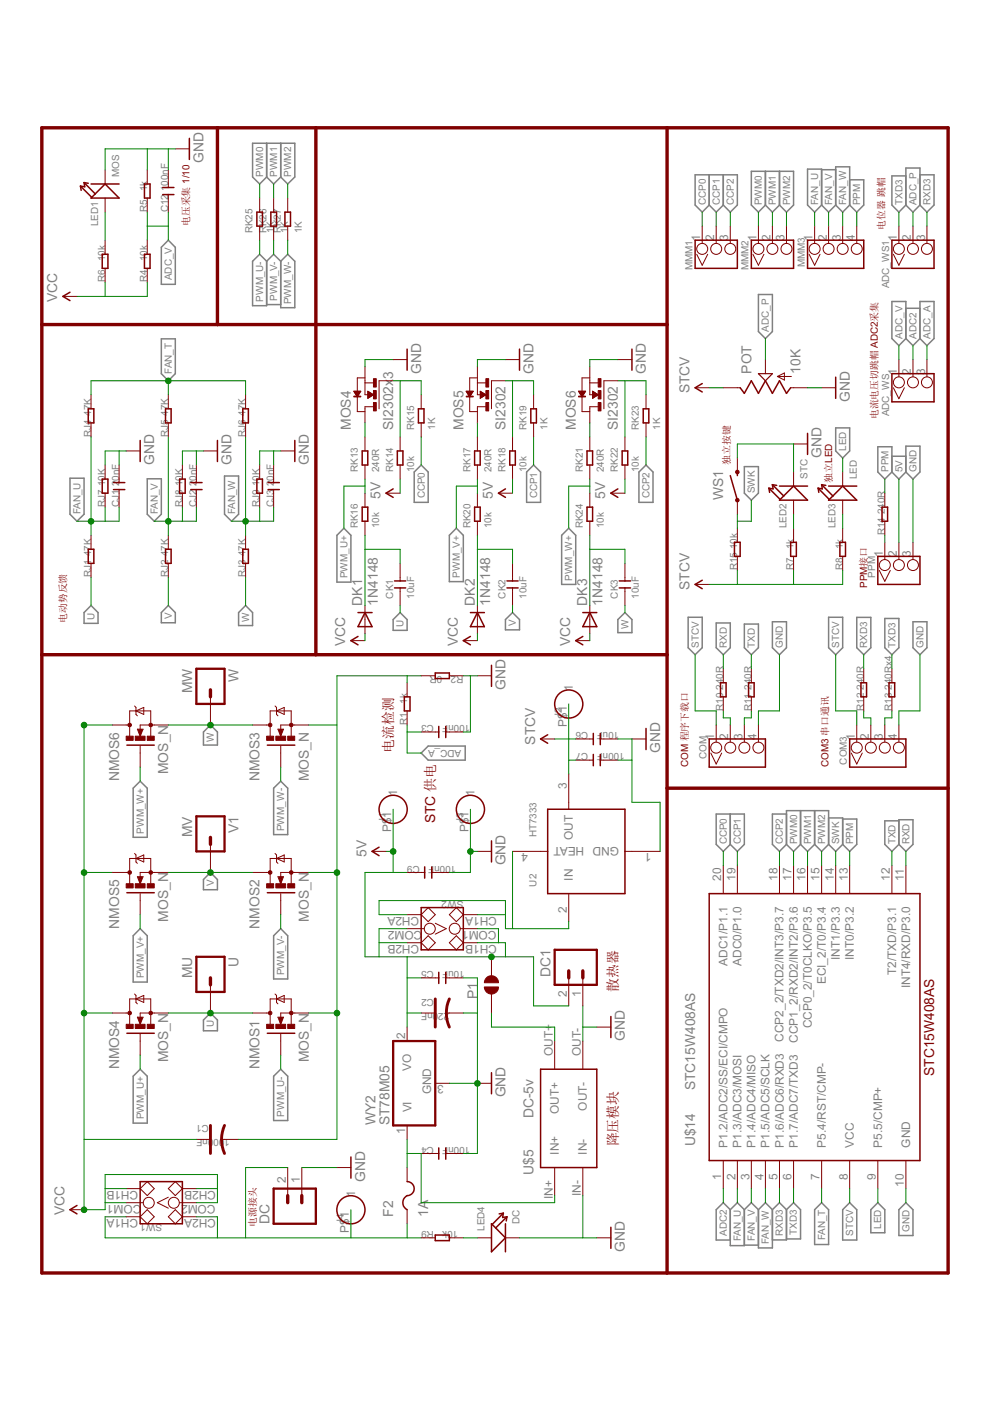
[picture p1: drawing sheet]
<svg xmlns="http://www.w3.org/2000/svg" width="210mm" height="297mm" viewBox="0 0 210 297" stroke-linecap="round" stroke-linejoin="round" font-family="sans-serif">
<defs><g id="words">
<g font-size="3.3" fill="#808080">
<text x="43.1" y="34.5" transform="rotate(-90 43.1 34.5)">GND</text>
<text x="12.2" y="64" transform="rotate(-90 12.2 64)">VCC</text>
<text x="83.3" y="80.4" transform="rotate(-90 83.3 80.4)">3</text>
<text x="89.3" y="79.2" transform="rotate(-90 89.3 79.2)">GND</text>
<text x="113.1" y="79.2" transform="rotate(-90 113.1 79.2)">GND</text>
<text x="137" y="79.2" transform="rotate(-90 137 79.2)">GND</text>
<text x="146.2" y="83.4" transform="rotate(-90 146.2 83.4)">STCV</text>
<text x="159.3" y="79.2" transform="rotate(-90 159.3 79.2)">POT</text>
<text x="169.7" y="79.2" transform="rotate(-90 169.7 79.2)">10K</text>
<text x="180.2" y="85.2" transform="rotate(-90 180.2 85.2)">GND</text>
<text x="74.4" y="91.1" transform="rotate(-90 74.4 91.1)">MOS4</text>
<text x="83.3" y="91.1" transform="rotate(-90 83.3 91.1)">SI2302x</text>
<text x="98.2" y="91.1" transform="rotate(-90 98.2 91.1)">MOS5</text>
<text x="107.2" y="91.1" transform="rotate(-90 107.2 91.1)">SI2302</text>
<text x="122.1" y="91.1" transform="rotate(-90 122.1 91.1)">MOS6</text>
<text x="131" y="91.1" transform="rotate(-90 131 91.1)">SI2302</text>
<text x="32.7" y="98.6" transform="rotate(-90 32.7 98.6)">GND</text>
<text x="49.1" y="98.6" transform="rotate(-90 49.1 98.6)">GND</text>
<text x="65.5" y="98.6" transform="rotate(-90 65.5 98.6)">GND</text>
<text x="174.2" y="97.1" transform="rotate(-90 174.2 97.1)">GND</text>
<text x="80.7" y="105.7" transform="rotate(-90 80.7 105.7)">5V</text>
<text x="104.5" y="105.7" transform="rotate(-90 104.5 105.7)">5V</text>
<text x="128.3" y="105.7" transform="rotate(-90 128.3 105.7)">5V</text>
<text x="153.3" y="106" transform="rotate(-90 153.3 106)">WS1</text>
<text x="146.2" y="125.1" transform="rotate(-90 146.2 125.1)">STCV</text>
<text x="76.8" y="128.4" transform="rotate(-90 76.8 128.4)">DK1</text>
<text x="80.1" y="128.4" transform="rotate(-90 80.1 128.4)">1N4148</text>
<text x="100.7" y="128.4" transform="rotate(-90 100.7 128.4)">DK2</text>
<text x="103.9" y="128.4" transform="rotate(-90 103.9 128.4)">1N4148</text>
<text x="124.5" y="128.4" transform="rotate(-90 124.5 128.4)">DK3</text>
<text x="127.8" y="128.4" transform="rotate(-90 127.8 128.4)">1N4148</text>
<text x="73.2" y="137" transform="rotate(-90 73.2 137)">VCC</text>
<text x="97" y="137" transform="rotate(-90 97 137)">VCC</text>
<text x="120.9" y="137" transform="rotate(-90 120.9 137)">VCC</text>
<text x="40.8" y="147" transform="rotate(-90 40.8 147)">MW</text>
<text x="50.6" y="144.6" transform="rotate(-90 50.6 144.6)">W</text>
<text x="107.2" y="146.3" transform="rotate(-90 107.2 146.3)">GND</text>
<text x="113.4" y="157.9" transform="rotate(-90 113.4 157.9)">STCV</text>
<text x="139.9" y="159.7" transform="rotate(-90 139.9 159.7)">GND</text>
<text x="25.3" y="165.6" transform="rotate(-90 25.3 165.6)">NMOS6</text>
<text x="35.7" y="164.1" transform="rotate(-90 35.7 164.1)">MOS_N</text>
<text x="55" y="165.6" transform="rotate(-90 55 165.6)">NMOS3</text>
<text x="65.5" y="165.6" transform="rotate(-90 65.5 165.6)">MOS_N</text>
<text x="40.8" y="177.5" transform="rotate(-90 40.8 177.5)">MV</text>
<text x="50.6" y="176.7" transform="rotate(-90 50.6 176.7)">V1</text>
<text x="77.7" y="181.7" transform="rotate(-90 77.7 181.7)">5V</text>
<text x="107.2" y="183.5" transform="rotate(-90 107.2 183.5)">GND</text>
<text x="25.3" y="196.9" transform="rotate(-90 25.3 196.9)">NMOS5</text>
<text x="35.7" y="195.4" transform="rotate(-90 35.7 195.4)">MOS_N</text>
<text x="55" y="196.9" transform="rotate(-90 55 196.9)">NMOS2</text>
<text x="65.5" y="195.4" transform="rotate(-90 65.5 195.4)">MOS_N</text>
<text x="40.8" y="207.4" transform="rotate(-90 40.8 207.4)">MU</text>
<text x="50.6" y="205" transform="rotate(-90 50.6 205)">U</text>
<text x="116.7" y="207.2" transform="rotate(-90 116.7 207.2)">DC1</text>
<text x="101.2" y="211.8" transform="rotate(-90 101.2 211.8)">P1</text>
<text x="132.5" y="220.7" transform="rotate(-90 132.5 220.7)">GND</text>
<text x="25.3" y="226.7" transform="rotate(-90 25.3 226.7)">NMOS4</text>
<text x="35.7" y="225.2" transform="rotate(-90 35.7 225.2)">MOS_N</text>
<text x="55" y="226.7" transform="rotate(-90 55 226.7)">NMOS1</text>
<text x="65.5" y="225.2" transform="rotate(-90 65.5 225.2)">MOS_N</text>
<text x="107.2" y="232.6" transform="rotate(-90 107.2 232.6)">GND</text>
<text x="147.4" y="231.2" transform="rotate(-90 147.4 231.2)">STC15W408AS</text>
<text x="79.6" y="238.6" transform="rotate(-90 79.6 238.6)">WY2</text>
<text x="82.6" y="238.6" transform="rotate(-90 82.6 238.6)">ST78M05</text>
<text x="113.1" y="237.1" transform="rotate(-90 113.1 237.1)">DC-5v</text>
<text x="147.4" y="243.1" transform="rotate(-90 147.4 243.1)">U$14</text>
<text x="77.4" y="250.5" transform="rotate(-90 77.4 250.5)">GND</text>
<text x="113.1" y="249" transform="rotate(-90 113.1 249)">U$5</text>
<text x="13.6" y="257.7" transform="rotate(-90 13.6 257.7)">VCC</text>
<text x="83.3" y="258" transform="rotate(-90 83.3 258)">F2</text>
<text x="90.8" y="258" transform="rotate(-90 90.8 258)">1A</text>
<text x="57.1" y="259.5" transform="rotate(-90 57.1 259.5)">DC</text>
<text x="132.5" y="265.4" transform="rotate(-90 132.5 265.4)">GND</text>
</g>
<g font-size="3.3" fill="#800000">
<text x="92.3" y="174.6" transform="rotate(-90 92.3 174.6)">STC 供电</text>
<text x="198" y="228.2" transform="rotate(-90 198 228.2)">STC15W408AS</text>
</g>
<g font-size="2.9" fill="#800000">
<text x="83.3" y="159.7" transform="rotate(-90 83.3 159.7)">电流检测</text>
<text x="131" y="210.3" transform="rotate(-90 131 210.3)">散热器</text>
<text x="131" y="243.1" transform="rotate(-90 131 243.1)">降压模块</text>
</g>
<g font-size="2.8" fill="#808080">
<text x="148.5" y="51.2" transform="rotate(-90 148.5 51.2)">1</text>
<text x="151.4" y="51.2" transform="rotate(-90 151.4 51.2)">2</text>
<text x="154.4" y="51.2" transform="rotate(-90 154.4 51.2)">3</text>
<text x="160.4" y="51.2" transform="rotate(-90 160.4 51.2)">1</text>
<text x="163.4" y="51.2" transform="rotate(-90 163.4 51.2)">2</text>
<text x="166.3" y="51.2" transform="rotate(-90 166.3 51.2)">3</text>
<text x="172.3" y="51.2" transform="rotate(-90 172.3 51.2)">1</text>
<text x="175.3" y="51.2" transform="rotate(-90 175.3 51.2)">2</text>
<text x="178.3" y="51.2" transform="rotate(-90 178.3 51.2)">3</text>
<text x="181.2" y="51.2" transform="rotate(-90 181.2 51.2)">4</text>
<text x="190.2" y="51.2" transform="rotate(-90 190.2 51.2)">1</text>
<text x="193.1" y="51.2" transform="rotate(-90 193.1 51.2)">2</text>
<text x="196.1" y="51.2" transform="rotate(-90 196.1 51.2)">3</text>
<text x="190.2" y="79.5" transform="rotate(-90 190.2 79.5)">1</text>
<text x="193.1" y="79.5" transform="rotate(-90 193.1 79.5)">2</text>
<text x="196.1" y="79.5" transform="rotate(-90 196.1 79.5)">3</text>
<text x="187.2" y="118.2" transform="rotate(-90 187.2 118.2)">1</text>
<text x="190.2" y="118.2" transform="rotate(-90 190.2 118.2)">2</text>
<text x="193.1" y="118.2" transform="rotate(-90 193.1 118.2)">3</text>
<text x="121.5" y="146.5" transform="rotate(-90 121.5 146.5)">1</text>
<text x="120.2" y="154.1" transform="rotate(-90 120.2 154.1)">P$1</text>
<text x="151.4" y="156.9" transform="rotate(-90 151.4 156.9)">1</text>
<text x="154.4" y="156.9" transform="rotate(-90 154.4 156.9)">2</text>
<text x="157.4" y="156.9" transform="rotate(-90 157.4 156.9)">3</text>
<text x="160.4" y="156.9" transform="rotate(-90 160.4 156.9)">4</text>
<text x="181.2" y="156.9" transform="rotate(-90 181.2 156.9)">1</text>
<text x="184.2" y="156.9" transform="rotate(-90 184.2 156.9)">2</text>
<text x="187.2" y="156.9" transform="rotate(-90 187.2 156.9)">3</text>
<text x="190.2" y="156.9" transform="rotate(-90 190.2 156.9)">4</text>
<text x="120.2" y="167.3" transform="rotate(-90 120.2 167.3)">3</text>
<text x="84.2" y="168.8" transform="rotate(-90 84.2 168.8)">1</text>
<text x="100.6" y="168.8" transform="rotate(-90 100.6 168.8)">1</text>
<text x="82.9" y="176.5" transform="rotate(-90 82.9 176.5)">P$1</text>
<text x="99.3" y="176.5" transform="rotate(-90 99.3 176.5)">P$1</text>
<text x="121.5" y="178.2" transform="rotate(-90 121.5 178.2)">OUT</text>
<text x="131.2" y="179.6" transform="rotate(-180 131.2 179.6)">GND HEAT</text>
<text x="111.9" y="180.9" transform="rotate(-180 111.9 180.9)">4</text>
<text x="138.1" y="180.9" transform="rotate(-180 138.1 180.9)">1</text>
<text x="121.5" y="186.7" transform="rotate(-90 121.5 186.7)">IN</text>
<text x="152.9" y="186.7" transform="rotate(-90 152.9 186.7)">20</text>
<text x="155.9" y="186.7" transform="rotate(-90 155.9 186.7)">19</text>
<text x="164.8" y="186.7" transform="rotate(-90 164.8 186.7)">18</text>
<text x="167.8" y="186.7" transform="rotate(-90 167.8 186.7)">17</text>
<text x="170.8" y="186.7" transform="rotate(-90 170.8 186.7)">16</text>
<text x="173.8" y="186.7" transform="rotate(-90 173.8 186.7)">15</text>
<text x="176.8" y="186.7" transform="rotate(-90 176.8 186.7)">14</text>
<text x="179.7" y="186.7" transform="rotate(-90 179.7 186.7)">13</text>
<text x="188.7" y="186.7" transform="rotate(-90 188.7 186.7)">12</text>
<text x="191.7" y="186.7" transform="rotate(-90 191.7 186.7)">11</text>
<text x="88.9" y="194.3" transform="rotate(-180 88.9 194.3)">CH2A</text>
<text x="89.5" y="197.3" transform="rotate(-180 89.5 197.3)">COM2</text>
<text x="105.3" y="197.3" transform="rotate(-180 105.3 197.3)">COM1</text>
<text x="105.4" y="194.3" transform="rotate(-180 105.4 194.3)">CH1A</text>
<text x="120.2" y="193.6" transform="rotate(-90 120.2 193.6)">2</text>
<text x="88.9" y="200.3" transform="rotate(-180 88.9 200.3)">CH2B</text>
<text x="105.4" y="200.3" transform="rotate(-180 105.4 200.3)">CH1B</text>
<text x="178.1" y="203.5" transform="rotate(-90 178.1 203.5)">INT1/P3.3</text>
<text x="181" y="203.5" transform="rotate(-90 181 203.5)">INT0/P3.2</text>
<text x="154.2" y="204.8" transform="rotate(-90 154.2 204.8)">ADC1/P1.1</text>
<text x="157.2" y="204.8" transform="rotate(-90 157.2 204.8)">ADC0/P1.0</text>
<text x="175.1" y="208.7" transform="rotate(-90 175.1 208.7)">ECI_2/T0/P3.4</text>
<text x="190" y="206.7" transform="rotate(-90 190 206.7)">T2/TXD/P3.1</text>
<text x="193" y="209.5" transform="rotate(-90 193 209.5)">INT4/RXD/P3.0</text>
<text x="120.2" y="211.5" transform="rotate(-90 120.2 211.5)">2</text>
<text x="123.1" y="211.5" transform="rotate(-90 123.1 211.5)">1</text>
<text x="85.9" y="220.3" transform="rotate(-90 85.9 220.3)">2</text>
<text x="166.1" y="220.9" transform="rotate(-90 166.1 220.9)">CCP2_2/TXD2/INT3/P3.7</text>
<text x="169.1" y="221.1" transform="rotate(-90 169.1 221.1)">CCP1_2/RXD2/INT2/P3.6</text>
<text x="172.1" y="218.1" transform="rotate(-90 172.1 218.1)">CCP0_2/T0CLKO/P3.5</text>
<text x="87.2" y="227.1" transform="rotate(-90 87.2 227.1)">VO</text>
<text x="117.2" y="224" transform="rotate(-90 117.2 224)">OUT+</text>
<text x="123.1" y="224" transform="rotate(-90 123.1 224)">OUT-</text>
<text x="91.4" y="232.1" transform="rotate(-90 91.4 232.1)">GND</text>
<text x="94.1" y="230.1" transform="rotate(-180 94.1 230.1)">3</text>
<text x="87.2" y="235.9" transform="rotate(-90 87.2 235.9)">VI</text>
<text x="118.5" y="236.2" transform="rotate(-90 118.5 236.2)">OUT+</text>
<text x="124.4" y="235.5" transform="rotate(-90 124.4 235.5)">OUT-</text>
<text x="85.9" y="240.4" transform="rotate(-90 85.9 240.4)">1</text>
<text x="118.5" y="244.8" transform="rotate(-90 118.5 244.8)">IN+</text>
<text x="124.5" y="244.8" transform="rotate(-90 124.5 244.8)">IN-</text>
<text x="154.2" y="243.3" transform="rotate(-90 154.2 243.3)">P1.2/ADC2/SS/ECI/CMPO</text>
<text x="157.2" y="243.3" transform="rotate(-90 157.2 243.3)">P1.3/ADC3/MOSI</text>
<text x="160.2" y="243.3" transform="rotate(-90 160.2 243.3)">P1.4/ADC4/MISO</text>
<text x="163.2" y="243.3" transform="rotate(-90 163.2 243.3)">P1.5/ADC5/SCLK</text>
<text x="166.2" y="243.3" transform="rotate(-90 166.2 243.3)">P1.6/ADC6/RXD3</text>
<text x="169.1" y="243.3" transform="rotate(-90 169.1 243.3)">P1.7/ADC7/TXD3</text>
<text x="175.1" y="243.3" transform="rotate(-90 175.1 243.3)">P5.4/RST/CMP-</text>
<text x="181.1" y="243.3" transform="rotate(-90 181.1 243.3)">VCC</text>
<text x="187" y="243.3" transform="rotate(-90 187 243.3)">P5.5/CMP+</text>
<text x="193" y="243.3" transform="rotate(-90 193 243.3)">GND</text>
<text x="60.6" y="250.8" transform="rotate(-90 60.6 250.8)">2</text>
<text x="63.6" y="250.8" transform="rotate(-90 63.6 250.8)">1</text>
<text x="152.9" y="250.2" transform="rotate(-90 152.9 250.2)">1</text>
<text x="155.9" y="250.2" transform="rotate(-90 155.9 250.2)">2</text>
<text x="158.9" y="250.2" transform="rotate(-90 158.9 250.2)">3</text>
<text x="161.9" y="250.2" transform="rotate(-90 161.9 250.2)">4</text>
<text x="164.8" y="250.2" transform="rotate(-90 164.8 250.2)">5</text>
<text x="167.8" y="250.2" transform="rotate(-90 167.8 250.2)">6</text>
<text x="173.8" y="250.2" transform="rotate(-90 173.8 250.2)">7</text>
<text x="179.7" y="250.2" transform="rotate(-90 179.7 250.2)">8</text>
<text x="185.7" y="250.2" transform="rotate(-90 185.7 250.2)">9</text>
<text x="191.7" y="251.6" transform="rotate(-90 191.7 251.6)">10</text>
<text x="29.3" y="252.4" transform="rotate(-180 29.3 252.4)">CH1B</text>
<text x="30" y="255.4" transform="rotate(-180 30 255.4)">COM1</text>
<text x="45.7" y="255.4" transform="rotate(-180 45.7 255.4)">COM2</text>
<text x="45.8" y="252.4" transform="rotate(-180 45.8 252.4)">CH2B</text>
<text x="75.3" y="253.7" transform="rotate(-90 75.3 253.7)">1</text>
<text x="117.2" y="254.3" transform="rotate(-90 117.2 254.3)">IN+</text>
<text x="123.1" y="253.6" transform="rotate(-90 123.1 253.6)">IN-</text>
<text x="29.3" y="258.4" transform="rotate(-180 29.3 258.4)">CH1A</text>
<text x="45.8" y="258.4" transform="rotate(-180 45.8 258.4)">CH2A</text>
<text x="74" y="261.4" transform="rotate(-90 74 261.4)">P$1</text>
</g>
<g font-size="2.3" fill="#808080">
<text x="25.3" y="37.5" transform="rotate(-90 25.3 37.5)">MOS</text>
<text x="31.2" y="40.5" transform="rotate(-90 31.2 40.5)">1k</text>
<text x="35.7" y="40.5" transform="rotate(-90 35.7 40.5)">100nF</text>
<text x="55.8" y="37.5" transform="rotate(-90 55.8 37.5)">PWM0</text>
<text x="58.8" y="37.5" transform="rotate(-90 58.8 37.5)">PWM1</text>
<text x="61.8" y="37.5" transform="rotate(-90 61.8 37.5)">PWM2</text>
<text x="20.8" y="48" transform="rotate(-90 20.8 48)">LED1</text>
<text x="31.2" y="45" transform="rotate(-90 31.2 45)">R5</text>
<text x="35.7" y="45" transform="rotate(-90 35.7 45)">C12</text>
<text x="149.6" y="43.5" transform="rotate(-90 149.6 43.5)">CCP0</text>
<text x="152.6" y="43.5" transform="rotate(-90 152.6 43.5)">CCP1</text>
<text x="155.6" y="43.5" transform="rotate(-90 155.6 43.5)">CCP2</text>
<text x="161.5" y="43.5" transform="rotate(-90 161.5 43.5)">PWM0</text>
<text x="164.5" y="43.5" transform="rotate(-90 164.5 43.5)">PWM1</text>
<text x="167.5" y="43.5" transform="rotate(-90 167.5 43.5)">PWM2</text>
<text x="173.5" y="43.5" transform="rotate(-90 173.5 43.5)">FAN_U</text>
<text x="176.4" y="43.5" transform="rotate(-90 176.4 43.5)">FAN_V</text>
<text x="179.4" y="43.5" transform="rotate(-90 179.4 43.5)">FAN_W</text>
<text x="182.4" y="43.5" transform="rotate(-90 182.4 43.5)">PPM</text>
<text x="191.3" y="43.5" transform="rotate(-90 191.3 43.5)">TXD3</text>
<text x="194.3" y="43.5" transform="rotate(-90 194.3 43.5)">ADC_P</text>
<text x="197.3" y="43.5" transform="rotate(-90 197.3 43.5)">RXD3</text>
<text x="53.6" y="49.4" transform="rotate(-90 53.6 49.4)">RK25</text>
<text x="56.5" y="49.4" transform="rotate(-90 56.5 49.4)">RK26</text>
<text x="58" y="49.4" transform="rotate(-90 58 49.4)">1K</text>
<text x="59.5" y="49.4" transform="rotate(-90 59.5 49.4)">RK27</text>
<text x="61" y="49.4" transform="rotate(-90 61 49.4)">1K</text>
<text x="64" y="49.4" transform="rotate(-90 64 49.4)">1K</text>
<text x="22.3" y="59.9" transform="rotate(-90 22.3 59.9)">R6</text>
<text x="22.3" y="55.4" transform="rotate(-90 22.3 55.4)">10k</text>
<text x="31.2" y="59.9" transform="rotate(-90 31.2 59.9)">R4</text>
<text x="31.2" y="55.4" transform="rotate(-90 31.2 55.4)">10k</text>
<text x="36.4" y="59.4" transform="rotate(-90 36.4 59.4)">ADC_V</text>
<text x="146.8" y="57.2" transform="rotate(-90 146.8 57.2)">MMM1</text>
<text x="158.7" y="57.2" transform="rotate(-90 158.7 57.2)">MMM2</text>
<text x="170.6" y="56.6" transform="rotate(-90 170.6 56.6)">MMM3</text>
<text x="55.8" y="64" transform="rotate(-90 55.8 64)">PWM_U-</text>
<text x="58.8" y="63.8" transform="rotate(-90 58.8 63.8)">PWM_V-</text>
<text x="61.7" y="64.5" transform="rotate(-90 61.7 64.5)">PWM_W-</text>
<text x="188.5" y="61.2" transform="rotate(-90 188.5 61.2)">ADC_WS1</text>
<text x="163" y="70.3" transform="rotate(-90 163 70.3)">ADC_P</text>
<text x="191.3" y="71.8" transform="rotate(-90 191.3 71.8)">ADC_V</text>
<text x="194.3" y="71.8" transform="rotate(-90 194.3 71.8)">ADC2</text>
<text x="197.3" y="71.8" transform="rotate(-90 197.3 71.8)">ADC_A</text>
<text x="36.4" y="79.2" transform="rotate(-90 36.4 79.2)">FAN_T</text>
<text x="19.3" y="88.2" transform="rotate(-90 19.3 88.2)">47K</text>
<text x="35.7" y="88.2" transform="rotate(-90 35.7 88.2)">47K</text>
<text x="52.1" y="88.2" transform="rotate(-90 52.1 88.2)">47K</text>
<text x="188.5" y="88.3" transform="rotate(-90 188.5 88.3)">ADC_WS</text>
<text x="19.3" y="92.6" transform="rotate(-90 19.3 92.6)">RJ4</text>
<text x="35.7" y="92.6" transform="rotate(-90 35.7 92.6)">RJ5</text>
<text x="52.1" y="92.6" transform="rotate(-90 52.1 92.6)">RJ6</text>
<text x="87.8" y="91.1" transform="rotate(-90 87.8 91.1)">RK15</text>
<text x="92.3" y="91.1" transform="rotate(-90 92.3 91.1)">1K</text>
<text x="111.6" y="91.1" transform="rotate(-90 111.6 91.1)">RK19</text>
<text x="116.1" y="91.1" transform="rotate(-90 116.1 91.1)">1K</text>
<text x="135.5" y="91.1" transform="rotate(-90 135.5 91.1)">RK23</text>
<text x="139.9" y="91.1" transform="rotate(-90 139.9 91.1)">1K</text>
<text x="179.4" y="95.6" transform="rotate(-90 179.4 95.6)">LED</text>
<text x="75.9" y="100.1" transform="rotate(-90 75.9 100.1)">RK13</text>
<text x="80.4" y="100.1" transform="rotate(-90 80.4 100.1)">240R</text>
<text x="83.3" y="100.1" transform="rotate(-90 83.3 100.1)">RK14</text>
<text x="87.8" y="100.1" transform="rotate(-90 87.8 100.1)">10k</text>
<text x="99.7" y="100.1" transform="rotate(-90 99.7 100.1)">RK17</text>
<text x="104.2" y="100.1" transform="rotate(-90 104.2 100.1)">240R</text>
<text x="107.2" y="100.1" transform="rotate(-90 107.2 100.1)">RK18</text>
<text x="111.6" y="100.1" transform="rotate(-90 111.6 100.1)">10k</text>
<text x="123.6" y="100.1" transform="rotate(-90 123.6 100.1)">RK21</text>
<text x="128" y="100.1" transform="rotate(-90 128 100.1)">240R</text>
<text x="131" y="100.1" transform="rotate(-90 131 100.1)">RK22</text>
<text x="135.5" y="100.1" transform="rotate(-90 135.5 100.1)">10k</text>
<text x="171.2" y="101.6" transform="rotate(-90 171.2 101.6)">STC</text>
<text x="181.6" y="101.6" transform="rotate(-90 181.6 101.6)">LED</text>
<text x="188.4" y="100.1" transform="rotate(-90 188.4 100.1)">PPM</text>
<text x="191.3" y="100.1" transform="rotate(-90 191.3 100.1)">5V</text>
<text x="194.3" y="100.1" transform="rotate(-90 194.3 100.1)">GND</text>
<text x="22.3" y="107.5" transform="rotate(-90 22.3 107.5)">RJ7</text>
<text x="22.3" y="103.1" transform="rotate(-90 22.3 103.1)">10K</text>
<text x="25.3" y="107.5" transform="rotate(-90 25.3 107.5)">CJ1</text>
<text x="25.3" y="103.1" transform="rotate(-90 25.3 103.1)">20nF</text>
<text x="38.7" y="107.5" transform="rotate(-90 38.7 107.5)">RJ8</text>
<text x="38.7" y="103.1" transform="rotate(-90 38.7 103.1)">10K</text>
<text x="41.6" y="107.5" transform="rotate(-90 41.6 107.5)">CJ2</text>
<text x="41.6" y="103.1" transform="rotate(-90 41.6 103.1)">20nF</text>
<text x="55" y="107.5" transform="rotate(-90 55 107.5)">RJ9</text>
<text x="55" y="103.1" transform="rotate(-90 55 103.1)">10K</text>
<text x="58" y="107.5" transform="rotate(-90 58 107.5)">CJ3</text>
<text x="58" y="103.1" transform="rotate(-90 58 103.1)">20nF</text>
<text x="90" y="105.7" transform="rotate(-90 90 105.7)">CCP0</text>
<text x="113.9" y="105.7" transform="rotate(-90 113.9 105.7)">CCP1</text>
<text x="137.7" y="105.7" transform="rotate(-90 137.7 105.7)">CCP2</text>
<text x="160.1" y="104.6" transform="rotate(-90 160.1 104.6)">SWK</text>
<text x="17.1" y="109" transform="rotate(-90 17.1 109)">FAN_U</text>
<text x="33.5" y="109" transform="rotate(-90 33.5 109)">FAN_V</text>
<text x="49.8" y="109" transform="rotate(-90 49.8 109)">FAN_W</text>
<text x="75.9" y="112" transform="rotate(-90 75.9 112)">RK16</text>
<text x="80.4" y="112" transform="rotate(-90 80.4 112)">10k</text>
<text x="99.7" y="112" transform="rotate(-90 99.7 112)">RK20</text>
<text x="104.2" y="112" transform="rotate(-90 104.2 112)">10k</text>
<text x="123.6" y="112" transform="rotate(-90 123.6 112)">RK24</text>
<text x="128" y="112" transform="rotate(-90 128 112)">10k</text>
<text x="166.8" y="112" transform="rotate(-90 166.8 112)">LED2</text>
<text x="177.2" y="112" transform="rotate(-90 177.2 112)">LED3</text>
<text x="187.6" y="113.5" transform="rotate(-90 187.6 113.5)">R14</text>
<text x="187.6" y="109" transform="rotate(-90 187.6 109)">240R</text>
<text x="19.3" y="118" transform="rotate(-90 19.3 118)">47K</text>
<text x="35.7" y="118" transform="rotate(-90 35.7 118)">47K</text>
<text x="52.1" y="118" transform="rotate(-90 52.1 118)">47K</text>
<text x="156.3" y="116.5" transform="rotate(-90 156.3 116.5)">10k</text>
<text x="168.2" y="116.5" transform="rotate(-90 168.2 116.5)">1k</text>
<text x="178.7" y="116.5" transform="rotate(-90 178.7 116.5)">1k</text>
<text x="19.3" y="122.4" transform="rotate(-90 19.3 122.4)">RJ1</text>
<text x="35.7" y="122.4" transform="rotate(-90 35.7 122.4)">RJ2</text>
<text x="52.1" y="122.4" transform="rotate(-90 52.1 122.4)">RJ3</text>
<text x="73.7" y="122.6" transform="rotate(-90 73.7 122.6)">PWM_U+</text>
<text x="97.5" y="122.5" transform="rotate(-90 97.5 122.5)">PWM_V+</text>
<text x="121.3" y="123.2" transform="rotate(-90 121.3 123.2)">PWM_W+</text>
<text x="156.3" y="120.9" transform="rotate(-90 156.3 120.9)">R15</text>
<text x="168.2" y="120.9" transform="rotate(-90 168.2 120.9)">R7</text>
<text x="178.7" y="120.9" transform="rotate(-90 178.7 120.9)">R8</text>
<text x="185.5" y="122.5" transform="rotate(-90 185.5 122.5)">PPM</text>
<text x="20" y="131.4" transform="rotate(-90 20 131.4)">U</text>
<text x="36.4" y="131.3" transform="rotate(-90 36.4 131.3)">V</text>
<text x="52.8" y="132" transform="rotate(-90 52.8 132)">W</text>
<text x="83.3" y="126.9" transform="rotate(-90 83.3 126.9)">CK1</text>
<text x="87.8" y="126.9" transform="rotate(-90 87.8 126.9)">10uF</text>
<text x="107.2" y="126.9" transform="rotate(-90 107.2 126.9)">CK2</text>
<text x="111.6" y="126.9" transform="rotate(-90 111.6 126.9)">10uF</text>
<text x="131" y="126.9" transform="rotate(-90 131 126.9)">CK3</text>
<text x="135.5" y="126.9" transform="rotate(-90 135.5 126.9)">10uF</text>
<text x="85.6" y="132.9" transform="rotate(-90 85.6 132.9)">U</text>
<text x="109.4" y="132.8" transform="rotate(-90 109.4 132.8)">V</text>
<text x="133.2" y="133.5" transform="rotate(-90 133.2 133.5)">W</text>
<text x="148.1" y="137.3" transform="rotate(-90 148.1 137.3)">STCV</text>
<text x="154.1" y="137.3" transform="rotate(-90 154.1 137.3)">RXD</text>
<text x="160.1" y="137.3" transform="rotate(-90 160.1 137.3)">TXD</text>
<text x="166" y="137.3" transform="rotate(-90 166 137.3)">GND</text>
<text x="177.9" y="137.3" transform="rotate(-90 177.9 137.3)">STCV</text>
<text x="183.9" y="137.3" transform="rotate(-90 183.9 137.3)">RXD3</text>
<text x="189.8" y="137.3" transform="rotate(-90 189.8 137.3)">TXD3</text>
<text x="195.8" y="137.3" transform="rotate(-90 195.8 137.3)">GND</text>
<text x="93.8" y="143.3" transform="rotate(-180 93.8 143.3)">0R</text>
<text x="98.2" y="143.3" transform="rotate(-180 98.2 143.3)">R2</text>
<text x="86.3" y="149.2" transform="rotate(-90 86.3 149.2)">1k</text>
<text x="153.3" y="146.3" transform="rotate(-90 153.3 146.3)">240R</text>
<text x="159.3" y="146.3" transform="rotate(-90 159.3 146.3)">240R</text>
<text x="183.1" y="146.3" transform="rotate(-90 183.1 146.3)">240R</text>
<text x="189.1" y="146.3" transform="rotate(-90 189.1 146.3)">240Rx4</text>
<text x="86.3" y="153.7" transform="rotate(-90 86.3 153.7)">R1</text>
<text x="92" y="153.7" transform="rotate(-180 92 153.7)">C3</text>
<text x="99.7" y="153.7" transform="rotate(-180 99.7 153.7)">100nF</text>
<text x="119.1" y="152.2" transform="rotate(-90 119.1 152.2)">J2</text>
<text x="124.7" y="155.2" transform="rotate(-180 124.7 155.2)">C6</text>
<text x="131.3" y="155.2" transform="rotate(-180 131.3 155.2)">10uF</text>
<text x="153.3" y="150.7" transform="rotate(-90 153.3 150.7)">R10</text>
<text x="159.3" y="150.7" transform="rotate(-90 159.3 150.7)">R11</text>
<text x="183.1" y="150.7" transform="rotate(-90 183.1 150.7)">R12</text>
<text x="189.1" y="150.7" transform="rotate(-90 189.1 150.7)">R13</text>
<text x="45.4" y="157.3" transform="rotate(-90 45.4 157.3)">W</text>
<text x="97.8" y="158.9" transform="rotate(-180 97.8 158.9)">ADC_A</text>
<text x="124.7" y="159.7" transform="rotate(-180 124.7 159.7)">C7</text>
<text x="132.5" y="159.7" transform="rotate(-180 132.5 159.7)">100nF</text>
<text x="149.8" y="160.9" transform="rotate(-90 149.8 160.9)">COM</text>
<text x="179.6" y="162.1" transform="rotate(-90 179.6 162.1)">COM3</text>
<text x="30.5" y="176.8" transform="rotate(-90 30.5 176.8)">PWM_W+</text>
<text x="60.3" y="176.2" transform="rotate(-90 60.3 176.2)">PWM_W-</text>
<text x="81.9" y="174.6" transform="rotate(-90 81.9 174.6)">J1</text>
<text x="98.2" y="174.6" transform="rotate(-90 98.2 174.6)">J3</text>
<text x="113.7" y="177.5" transform="rotate(-90 113.7 177.5)">HT7333</text>
<text x="154.1" y="179" transform="rotate(-90 154.1 179)">CCP0</text>
<text x="157.1" y="179" transform="rotate(-90 157.1 179)">CCP1</text>
<text x="166" y="179" transform="rotate(-90 166 179)">CCP2</text>
<text x="169" y="179" transform="rotate(-90 169 179)">PWM0</text>
<text x="172" y="179" transform="rotate(-90 172 179)">PWM1</text>
<text x="174.9" y="179" transform="rotate(-90 174.9 179)">PWM2</text>
<text x="177.9" y="179" transform="rotate(-90 177.9 179)">SWK</text>
<text x="180.9" y="179" transform="rotate(-90 180.9 179)">PPM</text>
<text x="189.8" y="179" transform="rotate(-90 189.8 179)">TXD</text>
<text x="192.8" y="179" transform="rotate(-90 192.8 179)">RXD</text>
<text x="89" y="183.5" transform="rotate(-180 89 183.5)">C9</text>
<text x="96.7" y="183.5" transform="rotate(-180 96.7 183.5)">100nF</text>
<text x="45.4" y="187.9" transform="rotate(-90 45.4 187.9)">V</text>
<text x="98.2" y="191" transform="rotate(-180 98.2 191)">SW2</text>
<text x="113.7" y="188" transform="rotate(-90 113.7 188)">U2</text>
<text x="30.5" y="207.4" transform="rotate(-90 30.5 207.4)">PWM_V+</text>
<text x="60.3" y="206.8" transform="rotate(-90 60.3 206.8)">PWM_V-</text>
<text x="92" y="205.8" transform="rotate(-180 92 205.8)">C5</text>
<text x="98.5" y="205.8" transform="rotate(-180 98.5 205.8)">10uF</text>
<text x="91.7" y="214.8" transform="rotate(-180 91.7 214.8)">nF</text>
<text x="92" y="211.8" transform="rotate(-180 92 211.8)">C2</text>
<text x="95.2" y="214.8" transform="rotate(-180 95.2 214.8)">220</text>
<text x="45.4" y="217.8" transform="rotate(-90 45.4 217.8)">U</text>
<text x="30.5" y="237.3" transform="rotate(-90 30.5 237.3)">PWM_U+</text>
<text x="44.3" y="238.6" transform="rotate(-180 44.3 238.6)">C1</text>
<text x="60.3" y="236.8" transform="rotate(-90 60.3 236.8)">PWM_U-</text>
<text x="44.1" y="241.6" transform="rotate(-180 44.1 241.6)">nF</text>
<text x="48.7" y="241.6" transform="rotate(-180 48.7 241.6)">1000</text>
<text x="92" y="243.1" transform="rotate(-180 92 243.1)">C4</text>
<text x="99.7" y="243.1" transform="rotate(-180 99.7 243.1)">100nF</text>
<text x="34.4" y="259.5" transform="rotate(-180 34.4 259.5)">SW1</text>
<text x="72.9" y="259.5" transform="rotate(-90 72.9 259.5)">J4</text>
<text x="92" y="261" transform="rotate(-180 92 261)">R9</text>
<text x="97.2" y="261" transform="rotate(-180 97.2 261)">10k</text>
<text x="102.7" y="260.9" transform="rotate(-90 102.7 260.9)">LED4</text>
<text x="110.2" y="259.5" transform="rotate(-90 110.2 259.5)">DC</text>
<text x="154.1" y="262" transform="rotate(-90 154.1 262)">ADC2</text>
<text x="157.1" y="263.2" transform="rotate(-90 157.1 263.2)">FAN_U</text>
<text x="160" y="263.1" transform="rotate(-90 160 263.1)">FAN_V</text>
<text x="163" y="263.8" transform="rotate(-90 163 263.8)">FAN_W</text>
<text x="166" y="262" transform="rotate(-90 166 262)">RXD3</text>
<text x="169" y="261.8" transform="rotate(-90 169 261.8)">TXD3</text>
<text x="174.9" y="263" transform="rotate(-90 174.9 263)">FAN_T</text>
<text x="180.9" y="262.1" transform="rotate(-90 180.9 262.1)">STCV</text>
<text x="186.9" y="260.5" transform="rotate(-90 186.9 260.5)">LED</text>
<text x="192.8" y="261.1" transform="rotate(-90 192.8 261.1)">GND</text>
</g>
<g font-size="2.3" fill="#800000">
<text x="183.9" y="124.7" transform="rotate(-90 183.9 124.7)">PPM</text>
<text x="145.9" y="162.6" transform="rotate(-90 145.9 162.6)">COM</text>
<text x="175.7" y="162.6" transform="rotate(-90 175.7 162.6)">COM3</text>
</g>
<g font-size="2.1" fill="#800000">
<text x="40.2" y="48" transform="rotate(-90 40.2 48)">电压采集 1/10</text>
<text x="187.6" y="48.7" transform="rotate(-90 187.6 48.7)">电位器 跳帽</text>
<text x="186.1" y="88.9" transform="rotate(-90 186.1 88.9)">电流电压切跳帽 ADC2采集</text>
<text x="154.8" y="98.6" transform="rotate(-90 154.8 98.6)">独立按键</text>
<text x="176.4" y="102.3" transform="rotate(-90 176.4 102.3)">独立LED</text>
<text x="183.9" y="120.2" transform="rotate(-90 183.9 120.2)">接口</text>
<text x="14.1" y="132.1" transform="rotate(-90 14.1 132.1)">电动势反馈</text>
<text x="145.9" y="157.2" transform="rotate(-90 145.9 157.2)">程序下载口</text>
<text x="175.7" y="156" transform="rotate(-90 175.7 156)">串口通讯</text>
<text x="54.3" y="260.1" transform="rotate(-90 54.3 260.1)">电源接头</text>
</g>
</g></defs>
<g fill="none" stroke="#808080" stroke-width=".32">
<path d="M56.5 37.5l-1.4 1.5-1.5-1.5v-7.1h8.9v7.1l-1.5 1.5-1.5-1.5M56.5 30.4v7.1M56.5 37.5l1.5 1.5 1.5-1.5M59.5 30.4v7.1M150.4 37.1v6.4M153.4 37.1v6.4M162.3 36.3v7.2M165.3 36.3v7.2M171.2 35.9h3v7.6l-1.5 1.5-1.5-1.5zM174.2 36h3M180.1 38.1h3v5.4l-1.4 1.5-1.6-1.5M192.1 37.3h-3v6.2l1.5 1.5 1.5-1.5"/>
<path d="M195.1 37.1h2.9v6.4l-1.5 1.5-1.4-1.5M35.7 50.9l1.5 1.5v7.9h-3v-7.9zM53.6 55.4l1.5-1.5 1.4 1.5v9.4h-2.9zM56.5 55.4l1.5-1.5 1.5 1.5M59.5 55.4l1.5-1.5 1.5 1.5v9.8h-3zM150.4 43.5l-1.5 1.5-1.5-1.5v-6.4h8.9v6.4l-1.5 1.5-1.4-1.5M150.4 43.5l1.4 1.5 1.6-1.5M162.3 43.5l-1.5 1.5-1.5-1.5v-7.2h9v7.2l-1.5 1.5-1.5-1.5M162.3 43.5l1.5 1.5 1.5-1.5M174.2 43.5l1.5 1.5 1.5-1.5M177.2 43.5l1.5 1.5 1.4-1.5M177.2 43.5v-8.1h2.9v8.1"/>
<path d="M192.1 43.5v-7.9h3v7.9M192.1 43.5l1.5 1.5 1.5-1.5M34.2 71.8h3v7.4l-1.5 1.5-1.5-1.5zM56.5 64.6h3M160.8 62.4h3v7.9l-1.5 1.5-1.5-1.5zM189.1 63.9h3v7.9l-1.5 1.5-1.5-1.5zM192.1 71.8l1.5 1.5 1.5-1.5M192.1 65.4h3M195.1 63.9h2.9v7.9l-1.5 1.5-1.4-1.5zM157.8 98.9h3v5.7l-1.5 1.4-1.5-1.4zM177.2 90.7h2.9v4.9l-1.4 1.5-1.5-1.5zM186.1 94.7h3v5.4l-1.5 1.5-1.5-1.5z"/>
<path d="M189.1 96.7h3M192.1 94.6h3v5.5l-1.5 1.5-1.5-1.5zM14.8 101.4h3v7.6l-1.5 1.5-1.5-1.5zM31.2 101.5h3v7.5l-1.5 1.5-1.5-1.5zM47.6 100.9h3v8.1l-1.5 1.5-1.5-1.5zM72.9 112l1.5 1.5v9.9h-3v-9.9zM87.8 100.1l1.5-1.5 1.5 1.5v6.4h-3zM96.8 112l1.4 1.5v9.8h-2.9v-9.8zM111.7 100.1l1.4-1.5 1.5 1.5v6.4h-2.9zM120.6 112l1.5 1.5v10.4h-3v-10.4zM135.5 100.1l1.5-1.5 1.5 1.5v6.4h-3zM189.1 100.1l1.5 1.5 1.5-1.5"/>
<path d="M19.3 128.4l1.5 1.5v2.3h-3v-2.3zM35.7 128.4l1.5 1.5v2.1h-3v-2.1zM52.1 128.4l1.5 1.5v2.7h-3v-2.7zM84.8 129.9l1.5 1.5v2.2h-2.9v-2.2zM107.2 131.4l1.5-1.5 1.5 1.5v2.1h-3zM131 131.4l1.5-1.5 1.5 1.5v2.7h-3zM145.9 130.9h3v6.4l-1.5 1.5-1.5-1.5zM151.8 132.1h3v5.2l-1.4 1.5-1.6-1.5zM157.8 132.3h3v5l-1.5 1.5-1.5-1.5zM163.8 131.8h3v5.5l-1.5 1.5-1.5-1.5zM175.7 130.9h3v6.4l-1.5 1.5-1.5-1.5zM181.7 130.9h2.9v6.4l-1.5 1.5-1.4-1.5z"/>
<path d="M187.6 131.1h3v6.2l-1.5 1.5-1.5-1.5zM193.6 131.8h2.9v5.5l-1.4 1.5-1.5-1.5zM43.1 155.2l1.5-1.5 1.5 1.5v2.8h-3zM89.3 159.7l1.5-1.5h7.8v3h-7.8zM28.2 167.1l1.5-1.5 1.5 1.5v10.4h-3zM58 167.1l1.5-1.5 1.5 1.5v9.9h-3zM151.8 172.6h6v6.4l-1.5 1.5-1.5-1.5-1.4 1.5-1.6-1.5zM154.8 172.6v6.4M166.8 172.6h-3v6.4l1.5 1.5 1.5-1.5M166.8 179v-7.1h8.9v7.1M166.8 179l1.5 1.5 1.4-1.5M169.7 171.9v7.1"/>
<path d="M169.7 179l1.5 1.5 1.5-1.5M172.7 171.9v7.1M172.7 179l1.5 1.5 1.5-1.5M175.7 173.4h3v5.6M175.7 179l1.5 1.5 1.5-1.5M178.7 173.7h3v5.3l-1.6 1.5-1.4-1.5M190.6 173.8h3v5.2l-1.5 1.5-1.5-1.5zM190.6 174h-3v5l1.5 1.5 1.5-1.5M29.7 196.9l1.5 1.5v9.8h-3v-9.8zM44.6 185l1.5 1.5v2.1h-3v-2.1zM58 198.4l1.5-1.5 1.5 1.5v9.2h-3zM44.6 214.8l1.5 1.5v2.2h-3v-2.2z"/>
<path d="M28.2 228.2l1.5-1.5 1.5 1.5v9.9h-3zM58 228.2l1.5-1.5 1.5 1.5v9.4h-3zM154.8 256.5l-1.4-1.5-1.6 1.5v6.4h3M154.8 256.5l1.5-1.5 1.5 1.5M154.8 256.5v7.6h3v-7.6M157.8 256.5l1.5-1.5 1.5 1.5M160.8 256.5v8.1h3v-8.1M160.8 256.5l1.5-1.5 1.5 1.5M163.8 256.5l1.5-1.5 1.5 1.5M166.8 256.5v6.4h-3M166.8 256.5l1.5-1.5 1.4 1.5v6.2h-2.9M174.2 255l1.5 1.5v7.4h-3v-7.4z"/>
<path d="M180.1 255l1.6 1.5v6.4h-3v-6.4zM186.1 255l1.5 1.5v4.9h-3v-4.9zM192.1 255l1.5 1.5v5.5h-3v-5.5zM157.8 264h3"/>
</g>
<g fill="none" stroke="#800000" stroke-width=".72">
<path d="M8.9 27.1h192.1v242.8h-192.1zM46.1 27.1v41.7M67 27.1v111.7M141.4 27.1v242.8M8.9 68.8h132.5M8.9 138.8h132.5M44.6 146.3v1.4M44.6 177.5v1.5M141.4 167.1h59.6M44.6 207.3v1.5M120.6 205.8v1.5M123.6 205.8v1.5"/>
<path d="M61 253.5v1.5M64 253.5v1.5"/>
</g>
<g fill="none" stroke="#800000" stroke-width=".32">
<path d="M17.1 39.5l2.4 2.3M17.1 39.5l.1 .9M17.8 38.7l.2 .9-.9-.1M17.8 38.7l2.4 2.4M17.8 38.7l.9 .2M19.3 39h6M22.3 39l3 3h-6zM30.6 39h1.2v3h-1.2zM34.5 39.8h2.4M40.2 29.3v4.5M21.7 53.9h1.2v3h-1.2zM30.6 53.9h1.2v3h-1.2z"/>
<path d="M34.5 41.3h2.4M54.5 45h1.1v2.9h-1.1zM57.4 45h1.2v2.9h-1.2zM60.4 45h1.2v2.9h-1.2zM147.4 50.9h8.9v6h-8.9zM159.3 50.9h9v6h-9zM171.2 50.9h11.9v6h-11.9zM189.1 50.9h8.9v6h-8.9zM14.8 62l-1.5 .8 1.5 .9M86.3 74v4.5M110.2 74v4.5M134 74v4.5"/>
<path d="M177.2 80v4.5M189.1 79.2h8.9v6h-8.9zM18.7 86.7h1.2v3h-1.2zM29.7 93.4v4.5M35.1 86.7h1.2v3h-1.2zM46.1 93.4v4.5M51.5 86.7h1.2v3h-1.2zM62.5 93.4v4.5M76.8 95.6h1.2v3h-1.2zM84.2 95.6h1.2v3h-1.2zM88.7 86.7h1.2v3h-1.2zM100.6 95.6h1.2v3h-1.2z"/>
<path d="M108.1 95.6h1.2v3h-1.2zM112.5 86.7h1.2v3h-1.2zM124.5 95.6h1.1v3h-1.1zM131.9 95.6h1.2v3h-1.2zM136.4 86.7h1.2v3h-1.2zM148.9 81.3l-1.5 .9 1.5 .9M156.9 82.2l.9 1.2 1.5-2.7 1.5 2.7 1.5-2.7 1.5 2.7 1.5-2.7 1.5 2.7 .8-1.2M171.2 91.9v4.5M18.7 116.5h1.2v2.9h-1.2zM21.7 101.6h1.2v3h-1.2zM24.1 103.8h2.4M24.1 102.3h2.4"/>
<path d="M35.1 116.5h1.2v2.9h-1.2zM38.1 101.6h1.2v3h-1.2zM40.4 103.8h2.4M40.4 102.3h2.4M51.5 116.5h1.2v2.9h-1.2zM54.5 101.6h1.1v3h-1.1zM56.8 103.8h2.4M56.8 102.3h2.4M76.8 107.5h1.2v3h-1.2zM83.4 103.7l-1.5 .9 1.5 .9M100.6 107.5h1.2v3h-1.2zM107.2 103.7l-1.5 .9 1.5 .9"/>
<path d="M124.5 107.5h1.1v3h-1.1zM131 103.7l-1.5 .9 1.5 .9M154.8 100.8l1.5 5.2M155.7 115h1.2v3h-1.2zM156.3 100.1v.7M163 103.5l2.4 2.4M163 103.5l.2 .9M163.8 102.8l.1 .9-.9-.2M163.8 102.8l2.4 2.4M163.8 102.8l.9 .1M165.3 103.1h5.9M167.6 115h1.2v3h-1.2z"/>
<path d="M168.3 103.1l2.9 2.9h-5.9zM173.5 103.5l2.3 2.4M173.5 103.5l.1 .9M174.2 102.8l.1 .9-.8-.2M174.2 102.8l2.4 2.4M174.2 102.8l.9 .1M175.7 103.1h6M176.6 105.2l2.1-2.1 3 2.9h-6l.1-.1M176.6 105.2l-.8 .7M178.1 115h1.2v3h-1.2zM186.1 118h9v5.9h-9zM187 107.5h1.2v3h-1.2z"/>
<path d="M75.9 134.9l-1.5 .9 1.5 .9M75.9 129.9h3M77.4 129.9l1.5 3h-3zM83.7 124.7h2.3M83.7 123.2h2.3M99.7 129.9h3M99.7 134.9l-1.5 .9 1.5 .9M101.2 129.9l1.5 3h-3zM107.5 124.7h2.4M107.5 123.2h2.4M123.6 129.9h2.9M123.6 134.9l-1.5 .9 1.5 .9"/>
<path d="M125.1 129.9l1.4 3h-2.9zM131.3 124.7h2.4M131.3 123.2h2.4M148.9 123l-1.5 .9 1.5 .9M26.9 158h5.8M56.7 158h5.8M85.7 147.7h1.2v3h-1.2zM92.3 142.7h3v1.2h-3zM93 154v2.4M94.5 154v2.4M104.2 141.1v4.4M116.1 155.8l-1.5 .9 1.5 .9"/>
<path d="M125.8 155.5v2.4M125.8 160v2.3M127.3 155.5v2.4M127.3 160v2.3M137 154.5v4.4M150.4 156.7h11.9v5.9h-11.9zM152.8 144.8h1.1v2.9h-1.1zM158.7 144.8h1.2v2.9h-1.2zM180.1 156.7h12v5.9h-12zM182.5 144.8h1.2v2.9h-1.2zM188.5 144.8h1.2v2.9h-1.2zM80.4 179.6l-1.5 .9 1.5 .9"/>
<path d="M104.2 178.3v4.5M116.1 171.6h16.4v17.9h-16.4zM26.9 189.3h5.8M56.7 189.3h5.8M89.3 192.4h8.9v9h-8.9zM90 183.8v2.4M91.5 183.8v2.4M150.4 189.5h44.7v56.6h-44.7zM26.9 219.1h5.8M56.7 219.1h5.8M93 206.1v2.4M94.5 206.1v2.4"/>
<path d="M129.5 215.5v4.5M104.2 227.4v4.5M114.6 226.7h11.9v20.8h-11.9zM16.3 255.6l-1.5 .9 1.5 .9M29.7 250.5h9v9h-9zM74.4 245.3v4.5M86.3 250.5a1.48 1.48 0 0 1 1.5 1.5 1.48 1.48 0 0 1-1.5 1.5 1.68 1.68 0 0 0 0 3M93 243.4v2.4M94.5 243.4v2.4M104.2 259.5l3 2.9-3 3zM106.7 257.2l-2.3 2.4M106.7 257.2l-.9 .2"/>
<path d="M106.7 257.2l-.1 .9 .9-.1M107.2 259.5v5.9M107.5 258l-2.4 2.3M107.5 258l-.2 .9M92.3 261.9h3v1.1h-3zM129.5 260.2v4.5"/>
<circle cx="120.6" cy="149.3" r="2.98"/>
<circle cx="83.4" cy="171.6" r="2.98"/>
<circle cx="99.7" cy="171.6" r="2.98"/>
<circle cx="74.4" cy="256.5" r="2.98"/>
</g>
<g fill="none" stroke="#800000" stroke-width=".21">
<path d="M22.3 36v3M31.2 36v3M35.7 36v3.8M37.2 31.6h3M22.3 42v3M22.3 50.9v3M22.3 56.9v3M31.2 42v3M31.2 50.9v3M31.2 56.9v3M35.7 41.3v3.7M55.1 42v3"/>
<path d="M55.1 47.9v3M58 42v3M58 47.9v3M61 42v3M61 47.9v3M147.7 53.9l1.2 2.3 1.2-2.3M148.9 47.9v3.7M151.8 47.9v3.7M154.8 47.9v3.7M159.6 53.9l1.2 2.3 1.2-2.3M160.8 47.9v3.7M163.8 47.9v3.7"/>
<path d="M166.8 47.9v3.7M171.6 53.9l1.1 2.3 1.2-2.3M172.7 47.9v3.7M175.7 47.9v3.7M178.7 47.9v3.7M181.7 47.9v3.7M189.4 53.9l1.2 2.3 1.1-2.3M190.6 47.9v3.7M193.6 47.9v3.7M196.5 47.9v3.7M13.3 62.8h3M77.4 77.7v6h1.9"/>
<path d="M83.4 76.2h2.9M101.2 77.7v6h2M107.2 76.2h3M125.1 77.7v6h1.9M131 76.2h3M162.3 76.2v3M164.8 79.8h3M164.8 79.8l1.5-.7v1.5zM190.6 76.2v3.7M193.6 76.2v3.7M196.5 76.2v3.7M19.3 83.7v3"/>
<path d="M19.3 89.7v2.9M22.3 98.6v3M25.3 98.6v3.7M26.8 95.6h2.9M35.7 83.7v3M35.7 89.7v2.9M38.7 98.6v3M41.6 98.6v3.7M43.1 95.6h3M52.1 83.7v3M52.1 89.7v2.9M55.1 98.6v3"/>
<path d="M58 98.6v3.7M59.5 95.6h3M75 83h1.5l-.7 1.1zM75.1 83h.1M75.1 83v.2M75.2 83v.3M75.3 83v.4M75.4 83v.6M75.5 83v.7M75.6 83v.9M75.6 83v1M75.8 83v1"/>
<path d="M75.9 83v.9M76 83v.7M76.1 83v.6M76.2 83v.5M76.3 83v.3M76.3 83v.2M76.5 83h.1M77.4 92.6v3M77.4 98.6v3M77.4 81.2h1.8M77.4 80.1h-1.6v7.2h1.6M78 83l1.2 .7-1.2 .8z"/>
<path d="M78 83v1.4M78.1 83v1.4M78.2 83.1v1.2M78.3 83.1v1.2M78.4 83.2v1M78.5 83.2v1M78.5 83.3v.8M78.6 83.4v.6M78.7 83.4v.6M78.8 83.5v.4M78.9 83.5v.4M79 83.6v.2"/>
<path d="M79.1 83.6v.2M79.2 83.7h.1M79.2 86.2h-1.8v3.5M83.4 80.7h-3v6M84.8 92.6v3M84.8 98.6v3M89.3 83.7v3M89.3 89.7v2.9M98.8 83h1.5l-.7 1.1zM98.9 83v.1M99 83v.2M99.1 83v.4"/>
<path d="M99.2 83v.5M99.3 83v.6M99.3 83v.8M99.4 83v.9M99.5 83v1.1M99.7 83v1M99.8 83v.8M99.9 83v.7M99.9 83v.5M100 83v.4M100.1 83v.3M100.2 83v.1"/>
<path d="M100.3 83h.1M101.2 81.2h1.8M101.2 80.1h-1.6v7.2h1.6M101.2 92.6v3M101.2 98.6v3M101.8 83l1.2 .7-1.2 .8zM101.9 83v1.4M102 83.1v1.2M102.2 83.2v1M102.3 83.3v.8M102.4 83.3v.8M102.5 83.4v.6"/>
<path d="M102.6 83.4v.6M102.7 83.5v.4M102.8 83.6v.2M102.9 83.7v.1M103 86.2h-1.8v3.5M107.2 80.7h-3v6M108.7 92.6v3M108.7 98.6v3M113.1 83.7v3M113.1 89.7v2.9M122.7 83h1.5l-.8 1.1zM122.7 83h.1"/>
<path d="M122.8 83v.1M122.9 83v.2M122.9 83v.4M123 83v.5M123.1 83v.7M123.2 83v.8M123.3 83v.9M123.5 83v1.1M123.5 83v.9M123.6 83v.8M123.7 83v.6M123.8 83v.5"/>
<path d="M123.9 83v.4M124 83v.2M124.1 83v.1M125.1 81.2h1.7M125.1 80.1h-1.7v7.2h1.7M125.1 92.6v3M125.1 98.6v3M125.6 83l1.2 .7-1.2 .8zM125.7 83v1.4M125.8 83.1v1.2M125.9 83.1v1.2M126 83.2v1"/>
<path d="M126.1 83.2v1M126.2 83.3v.8M126.3 83.3v.8M126.3 83.4v.6M126.4 83.5v.4M126.5 83.5v.4M126.6 83.6v.2M126.7 83.6v.2M126.8 83.7h.1M126.8 86.2h-1.7v3.5M131 80.7h-3v6M132.5 92.6v3"/>
<path d="M132.5 98.6v3M137 83.7v3M137 89.7v2.9M147.4 82.2h3M153.4 82.2h3.5M156.3 97.1v3M167.6 82.2h3.6M168.3 94.1h2.9M174.2 82.2h3M189.4 82.2l1.2 2.3 1.1-2.3M19.3 113.5v3M19.3 119.4v3"/>
<path d="M22.3 104.6v2.9M25.3 103.8v3.7M35.7 113.5v3M35.7 119.4v3M38.7 104.6v2.9M41.6 103.8v3.7M52.1 113.5v3M52.1 119.4v3M55.1 104.6v2.9M58 103.8v3.7M77.4 104.6v2.9M77.4 110.5v3"/>
<path d="M81.9 104.6h2.9M84.8 119.4v3.8M101.2 104.6v2.9M101.2 110.5v3M105.7 104.6h3M108.7 119.4v3.8M125.1 104.6v2.9M125.1 110.5v3M129.5 104.6h3M132.5 119.4v3.8M156.3 106v3M156.3 112v3"/>
<path d="M156.3 118v2.9M168.3 100.1v3M168.3 106v3M168.3 112v3M168.3 118v2.9M178.7 100.1v3M178.7 106v3M178.7 112v3M178.7 118v2.9M187.6 104.6v2.9M187.6 110.5v3M187.6 115v3.6"/>
<path d="M190.6 115v3.6M193.6 115v3.6M74.4 135.8h3M77.4 128.4v5.9M84.8 124.7v3.7M98.2 135.8h3M101.2 128.4v5.9M108.7 124.7v3.7M122.1 135.8h3M125.1 128.4v5.9M132.5 124.7v3.7M147.4 123.9h3"/>
<path d="M186.4 120.9l1.2 2.4 1.2-2.4M23.8 153.7h3.7M27.5 156.1v-5.4h4.5v5.4M28.5 149.7l.3 .3v1.5l.3 .3M28.8 150.7l1.7-.7v1.5zM29.1 154.6h1.2l-.6 1.5zM29.7 158.2v4.4M35.7 153.7h-6v1M44.6 147.7v6M53.6 153.7h3.7M57.3 156.1v-5.4h4.4v5.4M58.3 149.7l.3 .3v1.5l.3 .3"/>
<path d="M58.6 150.7l1.7-.7v1.5zM58.9 154.6h1.2l-.6 1.5zM59.5 158.2v4.4M65.5 153.7h-6v1M86.3 144.8v2.9M86.3 150.7v3M89.3 143.3h3M89.3 155.2h3.7M94.5 155.2h3.7M95.3 143.3h2.9M101.2 143.3h3M114.6 156.7h3"/>
<path d="M122.1 156.7h3.7M127.3 156.7h3.7M134 156.7h3M150.7 159.7l1.1 2.3 1.2-2.3M151.8 153.7v3.6M153.4 141.8v3M153.4 147.7v3M154.8 153.7v3.6M157.8 153.7v3.6M159.3 141.8v3M159.3 147.7v3M160.8 153.7v3.6"/>
<path d="M180.5 159.7l1.2 2.3 1.1-2.3M181.7 153.7v3.6M183.1 141.8v3M183.1 147.7v3M184.6 153.7v3.6M187.6 153.7v3.6M189.1 141.8v3M189.1 147.7v3M190.6 153.7v3.6M44.6 179v6M120.6 164.1v7.5M122.1 161.2h3.7"/>
<path d="M127.3 161.2h3.7M23.8 185h3.7M27.5 187.3v-5.3h4.5v5.4M28.5 181l.3 .3v1.5l.3 .2M28.8 182l1.7-.7v1.5zM29.1 185.9h1.2l-.6 1.5zM29.7 189.5v4.4M35.7 185h-6v1M53.6 185h3.7M57.3 187.3v-5.3h4.4v5.4M58.3 181l.3 .3v1.5l.3 .2M58.6 182l1.7-.7v1.5z"/>
<path d="M58.9 185.9h1.2l-.6 1.5zM59.5 189.5v4.4M65.5 185h-6v1M78.9 180.5h3M86.3 185h3.7M86.3 193.9h3M86.3 199.9h3M86.3 196.9h3.7M90.8 198.4l1.5 1.5-1.5 1.5-1.5-1.5zM90.8 192.4l1.5 1.5-1.5 1.5-1.5-1.5zM91.5 185h3.8M92.3 195.7l2.3 1.2-2.3 1.2"/>
<path d="M96.8 192.4l1.4 1.5-1.4 1.5-1.5-1.5zM96.8 198.4l1.4 1.5-1.4 1.5-1.5-1.5zM97.6 196.9h3.6M98.2 193.9h3M98.2 199.9h3M101.2 180.5h3M108.7 180.5h7.4M120.6 189.5v5.9M132.5 180.5h7.5M153.4 183.5v6M156.3 183.5v6M165.3 183.5v6"/>
<path d="M168.3 183.5v6M171.2 183.5v6M174.2 183.5v6M177.2 183.5v6M180.1 183.5v6M189.1 183.5v6M192.1 183.5v6M23.8 214.8h3.7M27.5 217.1v-5.3h4.5v5.3M28.5 210.8l.3 .3v1.4l.3 .3M28.8 211.8l1.7-.7v1.4zM29.1 215.7h1.2l-.6 1.4z"/>
<path d="M29.7 219.2v4.5M35.7 214.8h-6v1M44.6 208.8v6M53.6 214.8h3.7M57.3 217.1v-5.3h4.4v5.3M58.3 210.8l.3 .3v1.4l.3 .3M58.6 211.8l1.7-.7v1.4zM58.9 215.7h1.2l-.6 1.4zM59.5 219.2v4.5M65.5 214.8h-6v1M86.3 217.8v2.9M89.3 214.8h3"/>
<path d="M89.3 207.3h3.7M94.5 214.8h3.7M94.5 207.3h3.7M104.2 202.9v4M104.2 210.8v4M120.6 207.3v6M123.6 207.3v6M126.5 217.8h3M86.3 238.6v3M92.3 229.7h3M101.2 229.7h3M117.6 220.7v6"/>
<path d="M123.6 220.7v6M14.8 256.5h3M26.8 258h2.9M26.8 252h2.9M26.8 255h3.6M29.7 252l1.5-1.5 1.5 1.5-1.5 1.5zM31.2 256.5l1.5 1.5-1.5 1.5-1.5-1.5zM35.7 252l1.5-1.5 1.5 1.5-1.5 1.5zM35.7 253.8l-2.3 1.2 2.3 1.2M37.2 256.5l1.5 1.5-1.5 1.5-1.5-1.5zM38 255h3.6M38.7 258h2.9"/>
<path d="M38.7 252h2.9M41.6 241.6h3M46.9 241.6h3.7M61 247.5v6M64 247.5v6M71.4 247.5h3M86.3 247.5v3M86.3 256.5v3M89.3 244.6h3.7M94.5 244.6h3.7M117.6 247.5v6M123.6 247.5v6"/>
<path d="M153.4 246.1v5.9M156.3 246.1v5.9M159.3 246.1v5.9M162.3 246.1v5.9M165.3 246.1v5.9M168.3 246.1v5.9M174.2 246.1v5.9M180.1 246.1v5.9M186.1 246.1v5.9M192.1 246.1v5.9M89.3 262.4h3M95.3 262.4h2.9"/>
<path d="M101.2 262.4h3M107.2 262.4h3M126.5 262.4h3"/>
<circle cx="148.9" cy="52.8" r="1.16"/>
<circle cx="151.8" cy="52.8" r="1.16"/>
<circle cx="154.8" cy="52.8" r="1.16"/>
<circle cx="160.8" cy="52.8" r="1.16"/>
<circle cx="163.8" cy="52.8" r="1.16"/>
<circle cx="166.8" cy="52.8" r="1.16"/>
<circle cx="172.7" cy="52.8" r="1.16"/>
<circle cx="175.7" cy="52.8" r="1.16"/>
<circle cx="178.7" cy="52.8" r="1.16"/>
<circle cx="181.7" cy="52.8" r="1.16"/>
<circle cx="190.6" cy="52.8" r="1.16"/>
<circle cx="193.6" cy="52.8" r="1.16"/>
<circle cx="196.5" cy="52.8" r="1.16"/>
<circle cx="190.6" cy="81.1" r="1.16"/>
<circle cx="193.6" cy="81.1" r="1.16"/>
<circle cx="196.5" cy="81.1" r="1.16"/>
<circle cx="187.6" cy="119.8" r="1.16"/>
<circle cx="190.6" cy="119.8" r="1.16"/>
<circle cx="193.6" cy="119.8" r="1.16"/>
<circle cx="151.8" cy="158.5" r="1.16"/>
<circle cx="154.8" cy="158.5" r="1.16"/>
<circle cx="157.8" cy="158.5" r="1.16"/>
<circle cx="160.8" cy="158.5" r="1.16"/>
<circle cx="181.7" cy="158.5" r="1.16"/>
<circle cx="184.6" cy="158.5" r="1.16"/>
<circle cx="187.6" cy="158.5" r="1.16"/>
<circle cx="190.6" cy="158.5" r="1.16"/>
<circle cx="91.1" cy="196.9" r="1.16"/>
<circle cx="96.4" cy="196.9" r="1.16"/>
<circle cx="31.5" cy="255" r="1.16"/>
<circle cx="36.9" cy="255" r="1.16"/>
</g>
<path d="M29.4 154.7l.3 1.1 .3-1.1h-.3v.3M59.2 154.7l.3 1.1 .3-1.1h-.3v.3M29.4 186l.3 1.1 .3-1.1h-.3v.3M59.2 186l.3 1.1 .3-1.1h-.3v.3M29.4 215.8l.3 1.1 .3-1.1h-.3v.3M59.2 215.8l.3 1.1 .3-1.1h-.3v.3" fill="none" stroke="#800000" stroke-width=".36"/>
<g fill="#800000" stroke="#800000" stroke-width=".21">
<path d="M103.1 207.3a1.48 1.48 0 0 1 1.7-.3 1.48 1.48 0 0 1 .9 1.4h-3l.1-.5z" fill-rule="evenodd"/>
<path d="M102.7 209.3h3a1.49 1.49 0 0 1-1.5 1.5 1.49 1.49 0 0 1-1.5-1.5z" fill-rule="evenodd"/>
<circle cx="61.7" cy="214.8" r=".39"/>
<circle cx="57.3" cy="214.8" r=".39"/>
<circle cx="61.7" cy="185" r=".39"/>
<circle cx="57.3" cy="185" r=".39"/>
<circle cx="61.7" cy="153.7" r=".39"/>
<circle cx="57.3" cy="153.7" r=".39"/>
<circle cx="32" cy="214.8" r=".39"/>
<circle cx="27.5" cy="214.8" r=".39"/>
<circle cx="32" cy="185" r=".39"/>
<circle cx="27.5" cy="185" r=".39"/>
<circle cx="32" cy="153.7" r=".39"/>
<circle cx="27.5" cy="153.7" r=".39"/>
<circle cx="156.3" cy="106" r=".38"/>
<circle cx="156.3" cy="100.1" r=".39"/>
</g>
<g fill="#800000" stroke="#800000" stroke-width=".21">
<path d="M61 217.2h1.5v.9h-1.5z"/>
<path d="M56.5 217.2h1.5v.9h-1.5z"/>
<path d="M58.5 217.2h2.1v.9h-2.1z"/>
<path d="M61 187.4h1.5v.9h-1.5z"/>
<path d="M56.5 187.4h1.5v.9h-1.5z"/>
<path d="M58.5 187.4h2.1v.9h-2.1z"/>
<path d="M61 156.1h1.5v.9h-1.5z"/>
<path d="M56.5 156.1h1.5v.9h-1.5z"/>
<path d="M58.5 156.1h2.1v.9h-2.1z"/>
<path d="M31.2 217.2h1.5v.9h-1.5z"/>
<path d="M26.8 217.2h1.4v.9h-1.4z"/>
<path d="M28.7 217.2h2.1v.9h-2.1z"/>
<path d="M31.2 187.4h1.5v.9h-1.5z"/>
<path d="M26.8 187.4h1.4v.9h-1.4z"/>
<path d="M28.7 187.4h2.1v.9h-2.1z"/>
<path d="M31.2 156.1h1.5v.9h-1.5z"/>
<path d="M26.8 156.1h1.4v.9h-1.4z"/>
<path d="M28.7 156.1h2.1v.9h-2.1z"/>
<path d="M79.2 85.3h.6v1.8h-.6z"/>
<path d="M79.2 82.8h.6v1.8h-.6z"/>
<path d="M79.2 80.3h.6v1.8h-.6z"/>
<path d="M75 84h1.5v.2h-1.5z"/>
<path d="M103 85.3h.6v1.8h-.6z"/>
<path d="M103 82.8h.6v1.8h-.6z"/>
<path d="M103 80.3h.6v1.8h-.6z"/>
<path d="M98.8 84h1.5v.2h-1.5z"/>
<path d="M126.8 85.3h.6v1.8h-.6z"/>
<path d="M126.8 82.8h.6v1.8h-.6z"/>
<path d="M126.8 80.3h.6v1.8h-.6z"/>
<path d="M122.7 84h1.4v.2h-1.4z"/>
</g>
<path d="M41.6 141.8h6v7.4h-6zM41.6 173.1h6v7.4h-6zM41.6 202.9h6v7.4h-6zM117.6 201.4h8.9v7.4h-8.9zM83.4 220.7h8.9v17.9h-8.9zM58 252h9v7.5h-9z" fill="none" stroke="#800000" stroke-width=".49"/>
<path d="M92.3 211.8v6M95.3 211.8a7.3 7.3 0 0 0 0 6M44.6 238.6v6M47.6 238.6a7.3 7.3 0 0 0 0 6" fill="none" stroke="#800000" stroke-width=".61"/>
<path d="M160.8 79.2h3l-1.5 1.5z" fill="none" stroke="#800000" stroke-width=".25"/>
<g fill="none" stroke="#008000" stroke-width=".21">
<path d="M31.2 31.6v4.4M35.7 31.6v4.4M37.2 31.6h-14.9v4.4M55.1 39v3M58 39v3M61 39v3M22.3 45v5.9M22.3 59.9v2.9M31.2 45v5.9M31.2 59.9v2.9h-14.9M31.2 47.9h4.5M35.7 45v5.9"/>
<path d="M55.1 50.9v3M58 50.9v3M61 50.9v3M148.9 45v2.9M151.8 45v2.9M154.8 45v2.9M160.8 45v2.9M163.8 45v2.9M166.8 45v2.9M172.7 45v2.9M175.7 45v2.9M178.7 45v2.9"/>
<path d="M181.7 45v2.9M190.6 45v2.9M193.6 45v2.9M196.5 45v2.9M83.4 76.2h-6v1.5M107.2 76.2h-6v1.5M131 76.2h-5.9v1.5M162.3 71.8v4.4M190.6 73.3v2.9M193.6 73.3v2.9M196.5 73.3v2.9M19.3 83.7v-3h32.8v3"/>
<path d="M19.3 92.6v20.9M25.3 95.6v3M26.8 95.6h-4.5v3M35.7 80.7v3M35.7 92.6v20.9M41.6 95.6v3M43.1 95.6h-4.4v3M52.1 92.6v20.9M58 95.6v3M59.5 95.6h-4.4v3M77.4 89.7v2.9M83.4 80.7h5.9v3"/>
<path d="M84.8 80.7v11.9M89.3 92.6v6M101.2 89.7v2.9M107.2 80.7h5.9v3M108.7 80.7v11.9M113.1 92.6v6M125.1 89.7v2.9M131 80.7h6v3M132.5 80.7v11.9M137 92.6v6M150.4 82.2h3M156.3 97.1v-3h12v6"/>
<path d="M171.2 82.2h3M178.7 97.1v3M22.3 107.5v3M25.3 107.5v3h-9M38.7 107.5v3M41.6 107.5v3h-8.9M55.1 107.5v3M58 107.5v3h-8.9M77.4 101.6v3M77.4 113.5v14.9M77.4 116.5h7.4v2.9M77.4 103.1h-4.5v8.9"/>
<path d="M84.8 101.6v3M101.2 101.6v3M101.2 113.5v14.9M101.2 116.5h7.5v2.9M101.2 103.1h-4.4v8.9M108.7 101.6v3M125.1 101.6v3M125.1 113.5v14.9M125.1 116.5h7.4v2.9M125.1 103.1h-4.5v8.9M132.5 101.6v3M156.3 109v3"/>
<path d="M159.3 106v4.5h-3M168.3 109v3M178.7 109v3M187.6 101.6v3M187.6 113.5v1.5M190.6 101.6v13.4M193.6 101.6v13.4M19.3 122.4v6M35.7 122.4v6M52.1 122.4v6M77.4 134.3v1.5M84.8 128.4v1.5"/>
<path d="M101.2 134.3v1.5M108.7 128.4v1.5M125.1 134.3v1.5M132.5 128.4v1.5M147.4 138.8v11.9h4.4v3M153.4 138.8v3M156.3 120.9v3M159.3 138.8v3M165.3 138.8v11.9h-4.5v3M168.3 120.9v3M177.2 138.8v11.9h4.5v3M178.7 120.9v3h-28.3"/>
<path d="M183.1 138.8v3M189.1 138.8v3M195.1 138.8v11.9h-4.5v3M23.8 153.7h-6v102.8h4.5v-7.5h23.8v6h-4.5M35.7 153.7h17.9M65.5 153.7h5.9M86.3 155.2h3M86.3 153.7v6h3M86.3 143.3v1.5M89.3 143.3h-17.9v98.3h-20.8M98.2 143.3h3M99.7 143.3v11.9h-1.5"/>
<path d="M117.6 156.7h4.5M120.6 149.2v14.9M131 156.7h3v13.4h6v10.4M153.4 150.7v1.5h1.4v1.5M159.3 150.7v1.5h-1.5v1.5M183.1 150.7v1.5h1.5v1.5M189.1 150.7v1.5h-1.5v1.5M29.7 162.6v3M59.5 162.6v3M83.4 171.6v13.4M99.7 171.6v13.4h-4.4M120.6 161.2h1.5"/>
<path d="M131 161.2h3M17.8 185h6M29.7 193.9v3M35.7 185h17.9M59.5 193.9v3M65.5 185h5.9M80.4 199.9h5.9M81.9 180.5h1.5M86.3 185h-8.9v17.9h35.7v10.4h7.5M86.3 193.9h-5.9v-3h26.8v6h13.4v-1.5M86.3 196.9h-5.9v6M99.7 180.5h1.5"/>
<path d="M101.2 199.9h6v3M101.2 196.9h4.5v3M101.2 193.9h6M108.7 180.5v16.4M153.4 180.5v3M156.3 180.5v3M165.3 180.5v3M168.3 180.5v3M171.2 180.5v3M174.2 180.5v3M177.2 180.5v3M180.1 180.5v3"/>
<path d="M189.1 180.5v3M192.1 180.5v3M17.8 214.8h6M35.7 214.8h17.9M65.5 214.8h5.9M86.3 207.3h3M86.3 214.8h3M86.3 202.9v14.9M98.2 207.3h3v37.3h-3M98.2 214.8h3M104.2 214.8v3h13.4v2.9M123.6 213.3v7.4"/>
<path d="M123.6 217.8h2.9M29.7 223.7v3M59.5 223.7v3M95.3 229.7h5.9M17.8 241.6h23.8M22.3 255h4.5M22.3 252h4.5M26.8 258h-4.5v4.4h67M41.6 258h4.5v4.4M41.6 252h4.5M61 247.5h-8.9v14.9M64 247.5h7.4"/>
<path d="M74.4 256.5v5.9M86.3 244.6h3v10.4h28.3v-1.5M86.3 241.6v5.9M86.3 259.5v2.9M123.6 253.5v8.9M153.4 252v3M156.3 252v3M159.3 252v3M162.3 252v3M165.3 252v3M168.3 252v3M174.2 252v3"/>
<path d="M180.1 252v3M186.1 252v3M192.1 252v3M98.2 262.4h3M110.2 262.4h16.3"/>
</g>
<g fill="#008000" stroke="#008000" stroke-width=".21">
<circle cx="101.2" cy="229.7" r=".59"/>
<circle cx="99.7" cy="180.5" r=".59"/>
<circle cx="44.6" cy="214.8" r=".59"/>
<circle cx="44.6" cy="185" r=".59"/>
<circle cx="44.6" cy="153.7" r=".59"/>
<circle cx="17.8" cy="256.5" r=".59"/>
<circle cx="17.8" cy="185" r=".59"/>
<circle cx="17.8" cy="214.8" r=".59"/>
<circle cx="17.8" cy="153.7" r=".59"/>
<circle cx="52.1" cy="110.5" r=".59"/>
<circle cx="19.3" cy="110.5" r=".59"/>
<circle cx="35.7" cy="110.5" r=".59"/>
<circle cx="35.7" cy="80.8" r=".59"/>
<circle cx="71.4" cy="214.8" r=".59"/>
<circle cx="71.4" cy="185" r=".59"/>
<circle cx="83.4" cy="180.5" r=".59"/>
<circle cx="104.2" cy="202.9" r=".59"/>
</g>
<use href="#words"/>
</svg>
